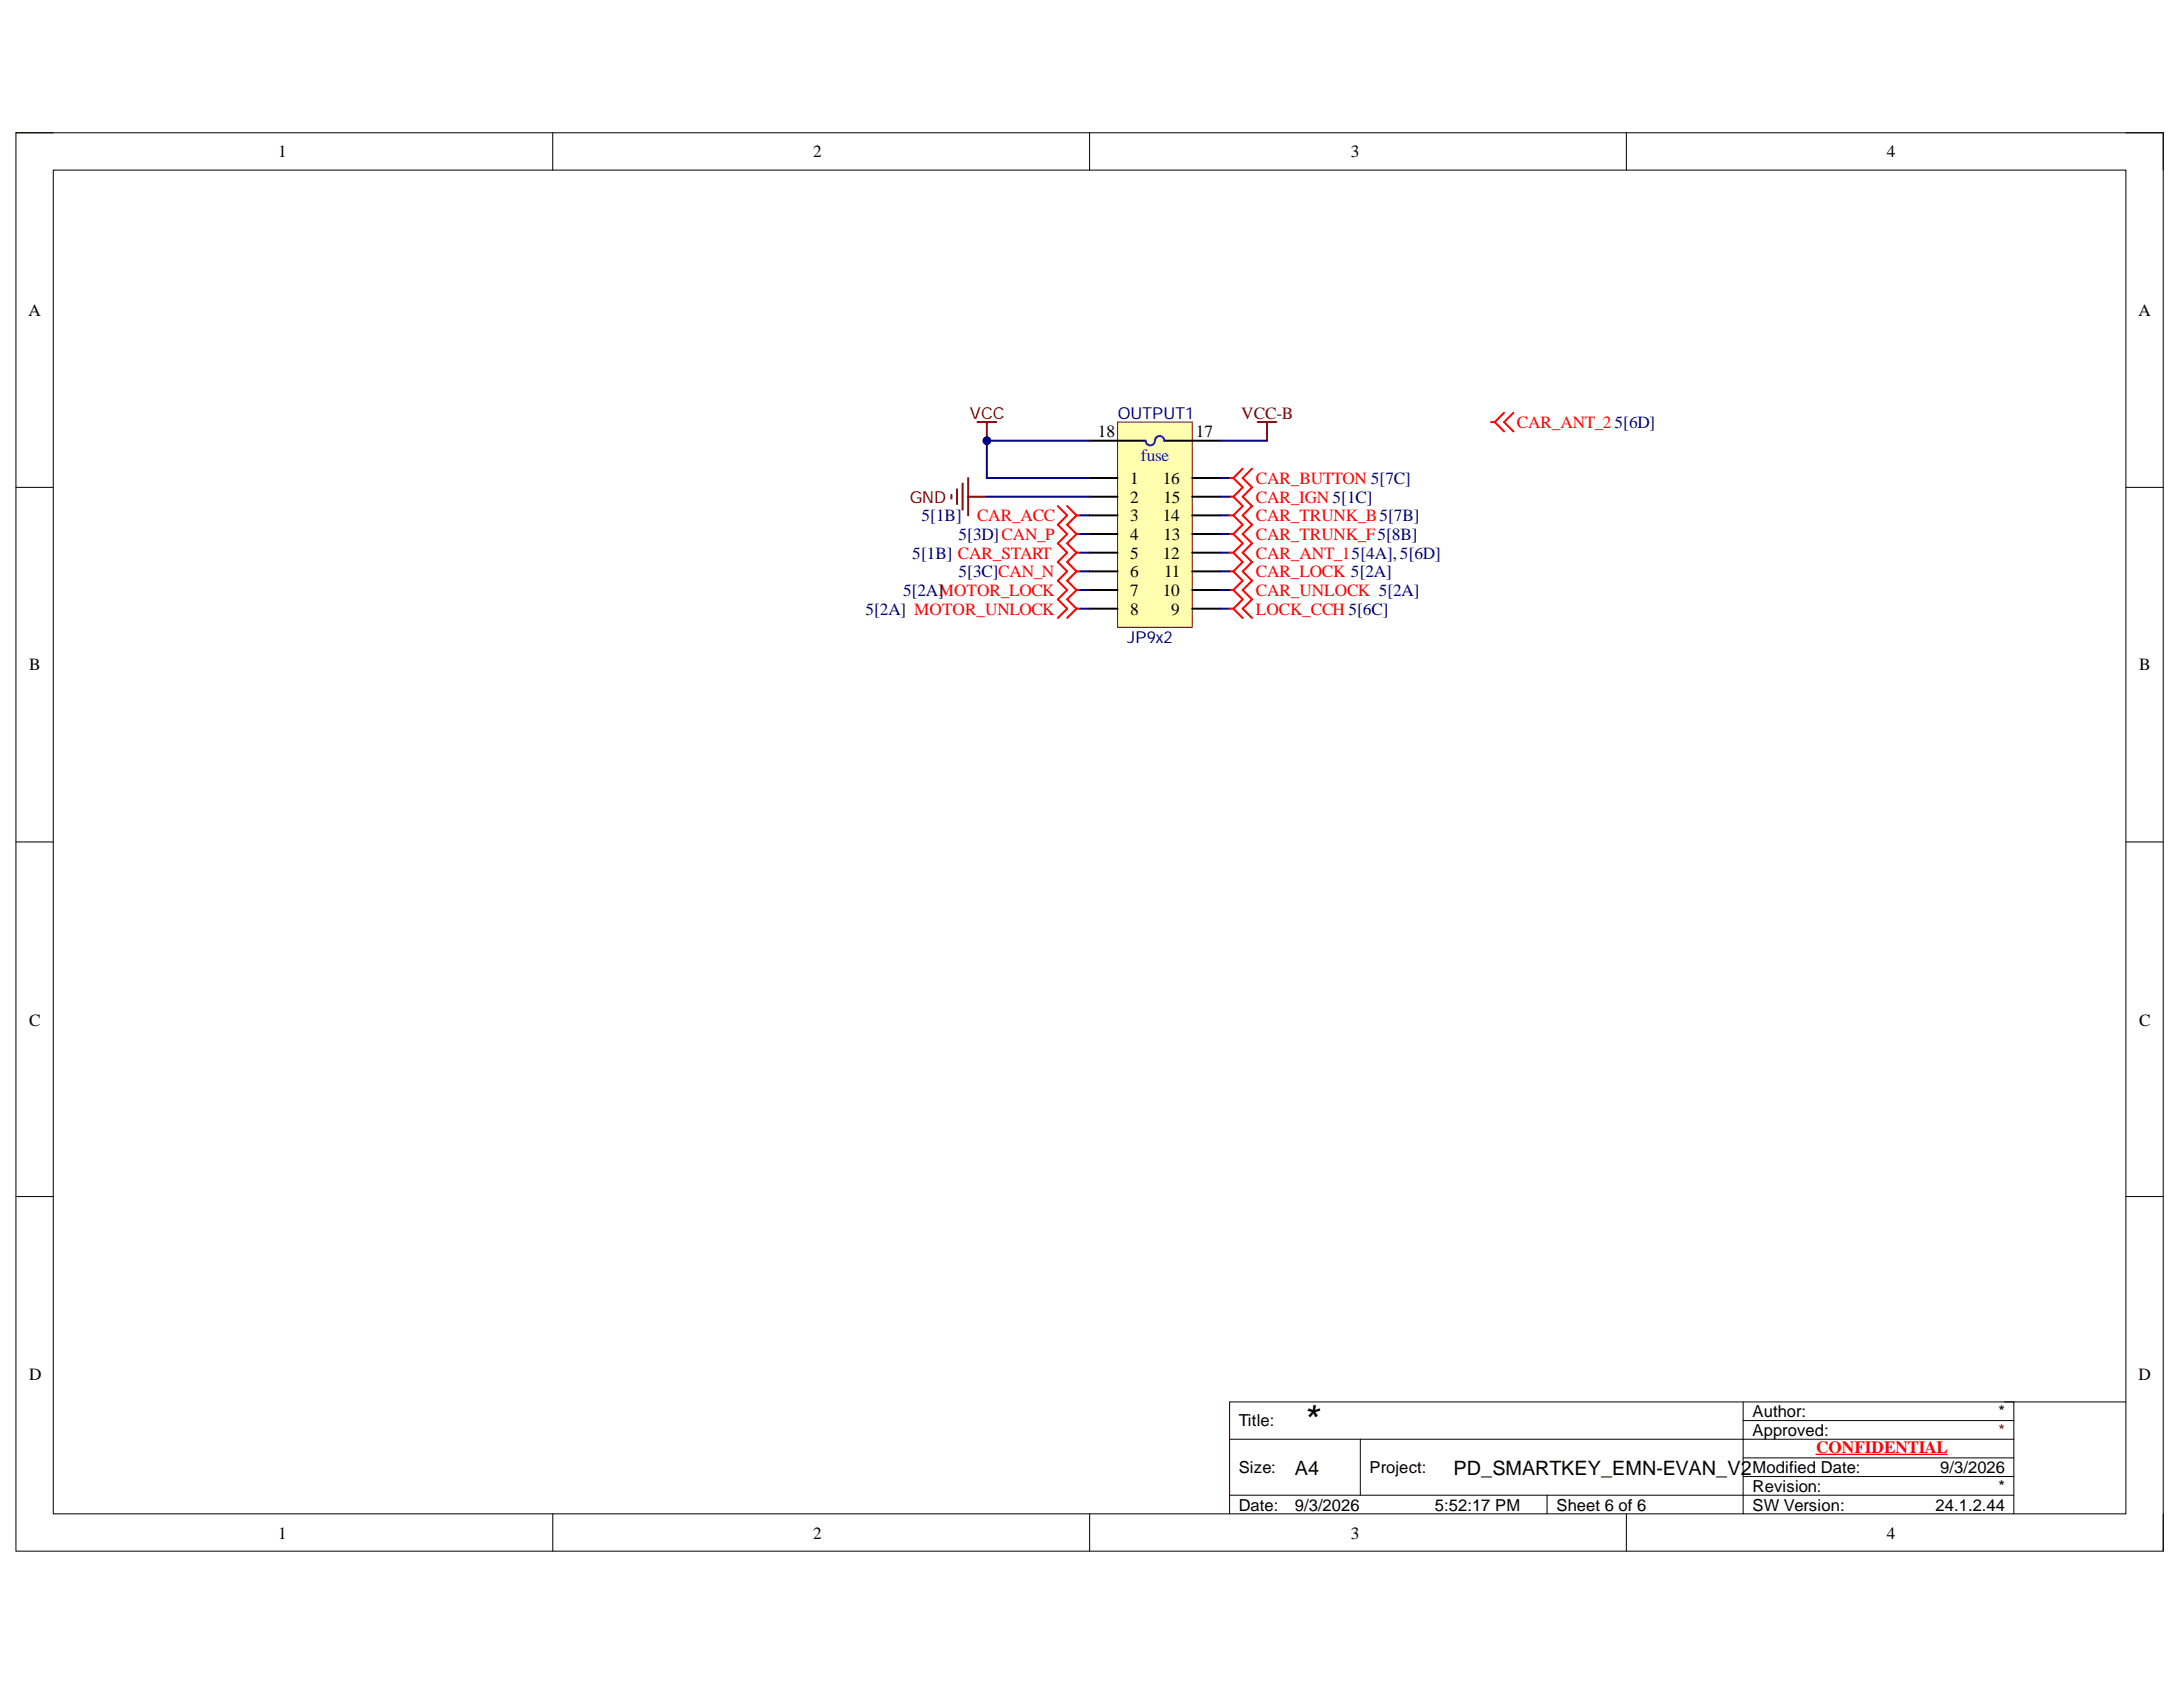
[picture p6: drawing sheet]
<svg xmlns="http://www.w3.org/2000/svg" width="279mm" height="216mm" viewBox="0 0 279 216" stroke-linecap="round" stroke-linejoin="round" font-family="sans-serif">
<defs><g id="words">
<text font-size="4.1" x="166.9" y="182.9">*</text>
<g font-size="2.5">
<text x="165.7" y="188.7">A4</text>
<text x="186" y="188.7">PD_SMARTKEY_EMN-EVAN_V2</text>
</g>
<g font-size="2.2">
<text x="35.6" y="20.1">1</text>
<text x="104.1" y="20.1">2</text>
<text x="172.9" y="20.1">3</text>
<text x="241.5" y="20.1">4</text>
<text x="3.6" y="40.4">A</text>
<text x="273.7" y="40.4">A</text>
<text x="140.5" y="56">18</text>
<text x="153" y="56">17</text>
<text x="144.7" y="62">1</text>
<text x="144.7" y="64.3">2</text>
<text x="148.8" y="62">16</text>
<text x="148.9" y="64.3">15</text>
<text x="144.7" y="66.7">3</text>
<text x="144.7" y="69.1">4</text>
<text x="144.7" y="71.5">5</text>
<text x="148.8" y="71.5">12</text>
<text x="148.8" y="66.7">14</text>
<text x="148.9" y="69.1">13</text>
<text x="144.7" y="73.9">6</text>
<text x="144.7" y="76.2">7</text>
<text x="148.8" y="76.2">10</text>
<text x="149" y="73.9">11</text>
<text x="144.7" y="78.7">8</text>
<text x="149.9" y="78.7">9</text>
<text x="3.7" y="85.8">B</text>
<text x="273.8" y="85.8">B</text>
<text x="3.7" y="131.2">C</text>
<text x="273.8" y="131.2">C</text>
<text x="3.7" y="176.6">D</text>
<text x="273.7" y="176.6">D</text>
<text x="35.6" y="196.9">1</text>
<text x="104.1" y="196.9">2</text>
<text x="172.9" y="196.9">3</text>
<text x="241.5" y="196.9">4</text>
</g>
<text font-size="2.2" fill="#800000" x="158.9" y="53.6">VCC-B</text>
<text font-size="2.2" fill="#00f" x="146" y="59">fuse</text>
<g font-size="2.2" fill="#f00">
<text x="194.1" y="54.8">CAR_ANT_2</text>
<text x="160.7" y="64.3">CAR_IGN 5[1C]</text>
<text x="160.7" y="62">CAR_BUTTON 5[7C]</text>
<text x="125.1" y="66.7">CAR_ACC</text>
<text x="160.7" y="69.1">CAR_TRUNK_F5[8B]</text>
<text x="160.7" y="66.7">CAR_TRUNK_B5[7B]</text>
<text x="160.7" y="71.5">CAR_ANT_15[4A], 5[6D]</text>
<text x="160.7" y="73.9">CAR_LOCK 5[2A]</text>
<text x="160.7" y="76.2">CAR_UNLOCK 5[2A]</text>
<text x="160.7" y="78.7">LOCK_CCH 5[6C]</text>
<text x="232.4" y="185.9">CONFIDENTIAL</text>
</g>
<g font-size="2.2" fill="#000080">
<text x="206.6" y="54.8">5[6D]</text>
<text x="116.8" y="71.5">5[1B] CAR_START</text>
<text x="118" y="66.7">5[1B]</text>
<text x="122.7" y="69.1">5[3D]CAN_P</text>
<text x="115.6" y="76.2">5[2A]MOTOR_LOCK</text>
<text x="122.7" y="73.9">5[3C]CAN_N</text>
<text x="110.8" y="78.7">5[2A] MOTOR_UNLOCK</text>
</g>
<g font-size="2.1" fill="#800000">
<text x="124.1" y="53.6">VCC</text>
<text x="116.4" y="64.3">GND</text>
</g>
<g font-size="2.1" fill="#000080">
<text x="143.1" y="53.6">OUTPUT1</text>
<text x="144.2" y="82.2">JP9x2</text>
</g>
<g font-size="2.1">
<text x="158.5" y="182.5">Title:</text>
<text x="224.3" y="181.4">Author:</text>
<text x="224.3" y="183.7">Approved:</text>
<text x="255.8" y="181.4">*</text>
<text x="158.5" y="188.5">Size:</text>
<text x="175.3" y="188.5">Project:</text>
<text x="224.3" y="190.9">Revision:</text>
<text x="224.3" y="188.5">Modified Date:</text>
<text x="248.3" y="188.5">9/3/2026</text>
<text x="255.8" y="190.9">*</text>
<text x="158.5" y="193.4">Date:</text>
<text x="165.7" y="193.4">9/3/2026</text>
<text x="183.6" y="193.4">5:52:17 PM</text>
<text x="199.2" y="193.4">Sheet 6 of 6</text>
<text x="224.3" y="193.4">SW Version:</text>
<text x="247.7" y="193.4">24.1.2.44</text>
</g>
<text font-size="2.1" fill="#85200c" x="255.8" y="183.7">*</text>
</g></defs>
<path d="M2 17h274.9v181.5h-274.9z" fill="none" stroke="#000" stroke-width=".13"/>
<path d="M6.8 21.8h265.3v171.9h-265.3z" fill-rule="evenodd" fill="#fff"/>
<g fill="none" stroke="#000" stroke-width=".13">
<path d="M2 17h4.8M70.7 17v4.8M139.5 17v4.8M208.2 17v4.8M272.1 17h4.8v4.8M6.8 21.8h265.3v171.9h-265.3zM2 62.4h4.8M272.1 62.4h4.8M2 107.8h4.8M272.1 107.8h4.8M2 153.1h4.8M272.1 153.1h4.8"/>
<path d="M223.1 179.4v14.3M257.7 179.4v14.3M272.1 179.4h-114.7v14.3M70.7 193.7v4.8M139.5 193.7v4.8M157.4 184.2h100.3M157.4 191.4h100.3M174.1 184.2v7.2M198 191.4v2.3M208.2 193.7v4.8M223.1 181.8h34.6M223.1 186.6h34.6"/>
<path d="M223.1 189h34.6M276.9 193.7v4.8"/>
</g>
<path d="M232.4 186.1h16.8" fill="none" stroke="#f00" stroke-width=".17"/>
<path d="M143 54h9.6v26.3h-9.6z" fill-rule="evenodd" fill="#ffffb0"/>
<path d="M143 54h9.6v26.3h-9.6z" fill="none" stroke="#800000" stroke-width=".13"/>
<g fill="none" stroke="#000" stroke-width=".25">
<path d="M139.5 56.4h7.1M149 56.4h7.2M139.5 61.2h3.5M139.5 63.6h3.5M139.5 66h3.5M139.5 68.3h3.5M139.5 70.7h3.5M139.5 73.1h3.5M139.5 75.5h3.5M139.5 77.9h3.5M152.6 61.2h3.6M152.6 63.6h3.6"/>
<path d="M152.6 66h3.6M152.6 68.3h3.6M152.6 70.7h3.6M152.6 73.1h3.6M152.6 75.5h3.6M152.6 77.9h3.6"/>
</g>
<path d="M146.6 56.4a.6 .6 0 0 0 .6 .6 .6 .6 0 0 0 .6-.6 .6 .6 0 0 1 .6-.6 .6 .6 0 0 1 .6 .6" fill="none" stroke="#00f" stroke-width=".25"/>
<path d="M125.1 54h2.4M126.3 54v2.4" fill="none" stroke="#800000" stroke-width=".25"/>
<circle cx="126.3" cy="56.4" r=".48" fill="#000080"/>
<circle cx="126.3" cy="56.4" r=".48" fill="none" stroke="#000080" stroke-width=".13"/>
<path d="M161 54h2.4M162.2 54v2.4M121.8 63.3v.5M122.5 62.6v1.9M123.2 61.9v3.3M123.9 61.2v4.8M123.9 63.6h2.4" fill="none" stroke="#800000" stroke-width=".25"/>
<g fill="none" stroke="#f00" stroke-width=".25">
<path d="M135.4 64.8l1.2 1.2-1.2 1.1 1.2 1.2-1.2 1.2 1.2 1.2-1.2 1.2 1.2 1.2-1.2 1.2 1.2 1.2-1.2 1.2 1.2 1.2-1.2 1.2M136.6 64.8l1.2 1.2M137.8 73.1h.5M137.8 75.5h.5M137.8 77.9l-1.2 1.2M137.8 75.5l-1.2 1.2 1.2 1.2M137.8 77.9h.5M137.8 66l-1.2 1.1 1.2 1.2M137.8 66h.5M137.8 70.7l-1.2 1.2 1.2 1.2M137.8 68.3l-1.2 1.2 1.2 1.2M137.8 70.7h.5"/>
<path d="M137.8 73.1l-1.2 1.2 1.2 1.2M137.8 68.3h.5M157.4 73.1h.5M157.4 75.5h.5M157.4 63.6h.5M157.9 73.1l1.1 1.2-1.1 1.2M157.9 75.5l1.1 1.2M157.9 63.6l1.1 1.2M159 71.9l-1.1 1.2M159 62.4l-1.1 1.2M160.2 71.9l-1.2 1.2 1.2 1.2-1.2 1.2 1.2 1.2M160.2 62.4l-1.2 1.2 1.2 1.2"/>
</g>
<path d="M139.5 56.4h-13.2v4.8h13.2M126.3 63.6h13.2M138.3 73.1h1.2M138.3 75.5h1.2M138.3 77.9h1.2M138.3 70.7h1.2M138.3 68.3h1.2M138.3 66h1.2M156.2 73.1h1.2M156.2 75.5h1.2M156.2 77.9h1.2" fill="none" stroke="#000080" stroke-width=".25"/>
<circle cx="126.3" cy="56.4" r=".48" fill="#000080"/>
<circle cx="126.3" cy="56.4" r=".48" fill="none" stroke="#000080" stroke-width=".13"/>
<path d="M156.2 56.4h6M156.2 70.7h1.2M156.2 68.3h1.2M156.2 66h1.2M156.2 63.6h1.2M156.2 61.2h1.2" fill="none" stroke="#000080" stroke-width=".25"/>
<g fill="none" stroke="#f00" stroke-width=".25">
<path d="M159 60l-1.1 1.2M160.2 60l-1.2 1.2 1.2 1.2M190.8 54h.5M191.3 54l1.2 1.2M192.5 52.8l-1.2 1.2M193.7 52.8l-1.2 1.2 1.2 1.2M157.4 77.9h.5M157.4 68.3h.5M157.4 66h.5M157.4 61.2h.5M157.4 70.7h.5M157.9 77.9l1.1 1.2"/>
<path d="M157.9 68.3l1.1 1.2-1.1 1.2M157.9 66l1.1 1.1-1.1 1.2M157.9 61.2l1.1 1.2M157.9 70.7l1.1 1.2M159 76.7l-1.1 1.2M159 64.8l-1.1 1.2M160.2 76.7l-1.2 1.2 1.2 1.2M160.2 64.8l-1.2 1.2 1.2 1.1-1.2 1.2 1.2 1.2-1.2 1.2 1.2 1.2"/>
</g>
<use href="#words"/>
</svg>
